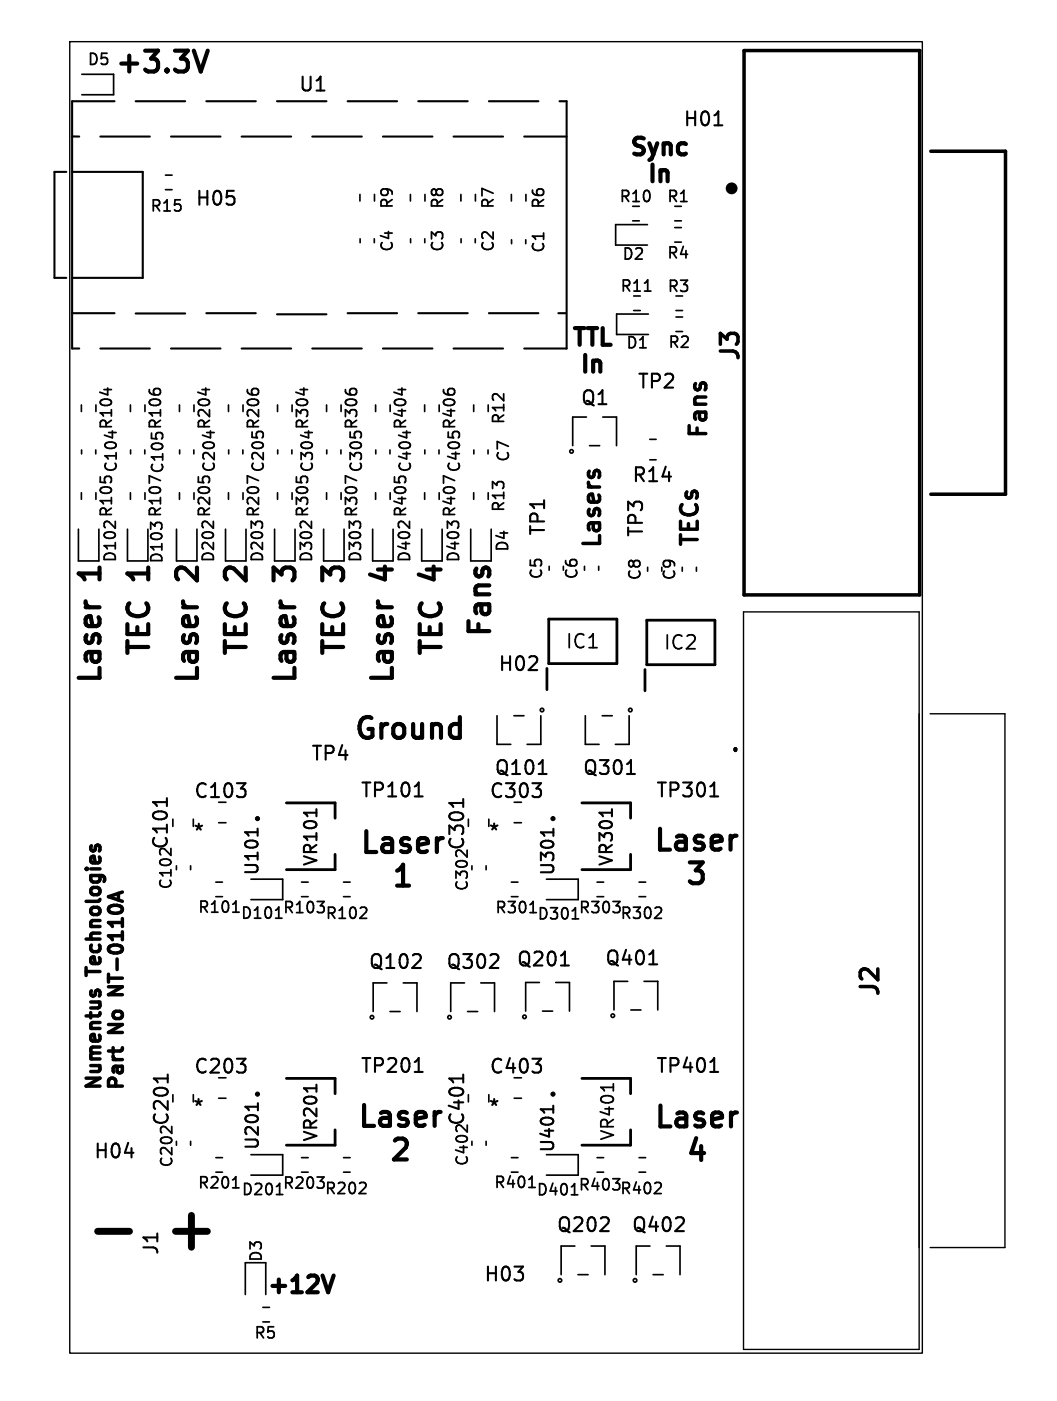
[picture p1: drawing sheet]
<svg xmlns="http://www.w3.org/2000/svg" width="76mm" height="101mm" viewBox="0 0 76 101" stroke-linecap="round" stroke-linejoin="round" font-family="sans-serif">
<defs><g id="words">
<text font-size="4.2" x="11.5" y="90.6">+</text>
<g font-size="2.1">
<text x="8.2" y="5.3">+3.3V</text>
<text x="7.4" y="41.6" transform="rotate(-90 7.4 41.6)">1</text>
<text x="10.9" y="41.6" transform="rotate(-90 10.9 41.6)">1</text>
<text x="14.4" y="41.6" transform="rotate(-90 14.4 41.6)">2</text>
<text x="17.9" y="41.6" transform="rotate(-90 17.9 41.6)">2</text>
<text x="21.4" y="41.6" transform="rotate(-90 21.4 41.6)">3</text>
<text x="24.9" y="41.6" transform="rotate(-90 24.9 41.6)">3</text>
<text x="28.4" y="41.6" transform="rotate(-90 28.4 41.6)">4</text>
<text x="31.9" y="41.6" transform="rotate(-90 31.9 41.6)">4</text>
<text x="10.9" y="47.4" transform="rotate(-90 10.9 47.4)">TEC</text>
<text x="17.9" y="47.4" transform="rotate(-90 17.9 47.4)">TEC</text>
<text x="24.9" y="47.4" transform="rotate(-90 24.9 47.4)">TEC</text>
<text x="31.9" y="47.4" transform="rotate(-90 31.9 47.4)">TEC</text>
<text x="35.4" y="46" transform="rotate(-90 35.4 46)">Fans</text>
<text x="7.4" y="49.4" transform="rotate(-90 7.4 49.4)">Laser</text>
<text x="14.4" y="49.4" transform="rotate(-90 14.4 49.4)">Laser</text>
<text x="21.4" y="49.4" transform="rotate(-90 21.4 49.4)">Laser</text>
<text x="25.3" y="53.3">Ground</text>
<text x="28.4" y="49.4" transform="rotate(-90 28.4 49.4)">Laser</text>
<text x="25.7" y="61.5">Laser</text>
<text x="28" y="63.9">1</text>
<text x="46.8" y="61.3">Laser</text>
<text x="49.1" y="63.7">3</text>
<text x="25.5" y="81.2">Laser</text>
<text x="27.8" y="83.6">2</text>
<text x="46.8" y="81.2">Laser</text>
<text x="49.1" y="83.6">4</text>
</g>
<g font-size="1.8">
<text x="53.5" y="26.2" transform="rotate(-90 53.5 26.2)">J3</text>
<text x="63.6" y="71.9" transform="rotate(-90 63.6 71.9)">J2</text>
</g>
<g font-size="1.7">
<text x="45.1" y="11.3">Sync</text>
<text x="46.3" y="13.2">In</text>
<text x="40.9" y="25">TTL</text>
<text x="41.5" y="26.9">In</text>
<text x="50.9" y="31.7" transform="rotate(-90 50.9 31.7)">Fans</text>
<text x="43.3" y="39.6" transform="rotate(-90 43.3 39.6)">Lasers</text>
<text x="50.3" y="39.5" transform="rotate(-90 50.3 39.5)">TECs</text>
<text x="19.1" y="93.1">+12V</text>
</g>
<g font-size="1.4">
<text x="21.4" y="6.8">U1</text>
<text x="49.1" y="9.3">H01</text>
<text x="14" y="15">H05</text>
<text x="41.7" y="29.3">Q1</text>
<text x="45.8" y="28.1">TP2</text>
<text x="45.4" y="34.9">R14</text>
<text x="39.4" y="38.6" transform="rotate(-90 39.4 38.6)">TP1</text>
<text x="46.4" y="38.7" transform="rotate(-90 46.4 38.7)">TP3</text>
<text x="40.6" y="46.8">IC1</text>
<text x="47.7" y="46.9">IC2</text>
<text x="35.7" y="48.5">H02</text>
<text x="13.9" y="57.6">C103</text>
<text x="22.3" y="54.9">TP4</text>
<text x="25.8" y="57.5">TP101</text>
<text x="35.1" y="57.6">C303</text>
<text x="35.5" y="55.9">Q101</text>
<text x="41.8" y="55.9">Q301</text>
<text x="47.1" y="57.5">TP301</text>
<text x="12.3" y="61.2" transform="rotate(-90 12.3 61.2)">C101</text>
<text x="13.8" y="60.5">*</text>
<text x="33.6" y="61.2" transform="rotate(-90 33.6 61.2)">C301</text>
<text x="35" y="60.5">*</text>
<text x="7.3" y="69.9" transform="rotate(-90 7.3 69.9)">Technologies</text>
<text x="8.9" y="70.8" transform="rotate(-90 8.9 70.8)">NT-0110A</text>
<text x="26.4" y="69.9">Q102</text>
<text x="32" y="69.9">Q302</text>
<text x="37.1" y="69.7">Q201</text>
<text x="43.4" y="69.6">Q401</text>
<text x="8.9" y="74.1" transform="rotate(-90 8.9 74.1)">No</text>
<text x="13.9" y="77.4">C203</text>
<text x="25.8" y="77.3">TP201</text>
<text x="35.1" y="77.4">C403</text>
<text x="47.1" y="77.3">TP401</text>
<text x="6.7" y="83.5">H04</text>
<text x="7.3" y="78.5" transform="rotate(-90 7.3 78.5)">Numentus</text>
<text x="8.9" y="78.5" transform="rotate(-90 8.9 78.5)">Part</text>
<text x="12.3" y="81.1" transform="rotate(-90 12.3 81.1)">C201</text>
<text x="13.8" y="80.3">*</text>
<text x="33.6" y="81.1" transform="rotate(-90 33.6 81.1)">C401</text>
<text x="35" y="80.3">*</text>
<text x="39.9" y="88.8">Q202</text>
<text x="45.3" y="88.8">Q402</text>
<text x="11.6" y="90.3" transform="rotate(-90 11.6 90.3)">J1</text>
<text x="34.7" y="92.3">H03</text>
</g>
<g font-size="1.3">
<text x="18.8" y="63.1" transform="rotate(-90 18.8 63.1)">U101</text>
<text x="23" y="62.4" transform="rotate(-90 23 62.4)">VR101</text>
<text x="40.1" y="63.1" transform="rotate(-90 40.1 63.1)">U301</text>
<text x="44.3" y="62.4" transform="rotate(-90 44.3 62.4)">VR301</text>
<text x="18.8" y="82.8" transform="rotate(-90 18.8 82.8)">U201</text>
<text x="23" y="82.2" transform="rotate(-90 23 82.2)">VR201</text>
<text x="40.1" y="83" transform="rotate(-90 40.1 83)">U401</text>
<text x="44.3" y="82.1" transform="rotate(-90 44.3 82.1)">VR401</text>
</g>
<g font-size="1.1">
<text x="6.2" y="4.9">D5</text>
<text x="10.7" y="15.4">R15</text>
<text x="28.4" y="15.1" transform="rotate(-90 28.4 15.1)">R9</text>
<text x="32.1" y="15.1" transform="rotate(-90 32.1 15.1)">R8</text>
<text x="35.7" y="15.1" transform="rotate(-90 35.7 15.1)">R7</text>
<text x="39.3" y="15.1" transform="rotate(-90 39.3 15.1)">R6</text>
<text x="44.5" y="14.7">R10</text>
<text x="47.9" y="14.7">R1</text>
<text x="28.4" y="18.2" transform="rotate(-90 28.4 18.2)">C4</text>
<text x="32.1" y="18.2" transform="rotate(-90 32.1 18.2)">C3</text>
<text x="35.7" y="18.2" transform="rotate(-90 35.7 18.2)">C2</text>
<text x="39.3" y="18.3" transform="rotate(-90 39.3 18.3)">C1</text>
<text x="44.5" y="21.2">R11</text>
<text x="44.7" y="18.9">D2</text>
<text x="47.9" y="18.8">R4</text>
<text x="47.9" y="21.2">R3</text>
<text x="44.9" y="25.2">D1</text>
<text x="48" y="25.2">R2</text>
<text x="8.2" y="31" transform="rotate(-90 8.2 31)">R104</text>
<text x="8.6" y="34.1" transform="rotate(-90 8.6 34.1)">C104</text>
<text x="15.3" y="31" transform="rotate(-90 15.3 31)">R204</text>
<text x="15.6" y="34.1" transform="rotate(-90 15.6 34.1)">C204</text>
<text x="18.8" y="31" transform="rotate(-90 18.8 31)">R206</text>
<text x="19.2" y="34.1" transform="rotate(-90 19.2 34.1)">C205</text>
<text x="22.3" y="31" transform="rotate(-90 22.3 31)">R304</text>
<text x="22.7" y="34.1" transform="rotate(-90 22.7 34.1)">C304</text>
<text x="25.9" y="31" transform="rotate(-90 25.9 31)">R306</text>
<text x="26.2" y="34.1" transform="rotate(-90 26.2 34.1)">C305</text>
<text x="29.4" y="31" transform="rotate(-90 29.4 31)">R404</text>
<text x="29.7" y="34.1" transform="rotate(-90 29.7 34.1)">C404</text>
<text x="32.9" y="31" transform="rotate(-90 32.9 31)">R406</text>
<text x="33.3" y="34.1" transform="rotate(-90 33.3 34.1)">C405</text>
<text x="36.4" y="30.6" transform="rotate(-90 36.4 30.6)">R12</text>
<text x="36.8" y="33.3" transform="rotate(-90 36.8 33.3)">C7</text>
<text x="8.2" y="37.3" transform="rotate(-90 8.2 37.3)">R105</text>
<text x="8.5" y="40.5" transform="rotate(-90 8.5 40.5)">D102</text>
<text x="11.9" y="40.6" transform="rotate(-90 11.9 40.6)">D103 R107 C105 R106</text>
<text x="15.3" y="37.3" transform="rotate(-90 15.3 37.3)">R205</text>
<text x="15.6" y="40.5" transform="rotate(-90 15.6 40.5)">D202</text>
<text x="18.8" y="37.3" transform="rotate(-90 18.8 37.3)">R207</text>
<text x="19.1" y="40.5" transform="rotate(-90 19.1 40.5)">D203</text>
<text x="22.3" y="37.3" transform="rotate(-90 22.3 37.3)">R305</text>
<text x="22.6" y="40.5" transform="rotate(-90 22.6 40.5)">D302</text>
<text x="25.9" y="37.3" transform="rotate(-90 25.9 37.3)">R307</text>
<text x="26.1" y="40.5" transform="rotate(-90 26.1 40.5)">D303</text>
<text x="29.4" y="37.3" transform="rotate(-90 29.4 37.3)">R405</text>
<text x="29.7" y="40.5" transform="rotate(-90 29.7 40.5)">D402</text>
<text x="32.9" y="37.3" transform="rotate(-90 32.9 37.3)">R407</text>
<text x="33.2" y="40.5" transform="rotate(-90 33.2 40.5)">D403</text>
<text x="36.4" y="36.9" transform="rotate(-90 36.4 36.9)">R13</text>
<text x="36.7" y="39.8" transform="rotate(-90 36.7 39.8)">D4</text>
<text x="39.2" y="41.8" transform="rotate(-90 39.2 41.8)">C5</text>
<text x="41.7" y="41.8" transform="rotate(-90 41.7 41.8)">C6</text>
<text x="46.2" y="41.8" transform="rotate(-90 46.2 41.8)">C8</text>
<text x="48.7" y="41.8" transform="rotate(-90 48.7 41.8)">C9</text>
<text x="12.5" y="64" transform="rotate(-90 12.5 64)">C102</text>
<text x="14.2" y="65.8">R101</text>
<text x="20.3" y="65.8">R103</text>
<text x="33.8" y="64.2" transform="rotate(-90 33.8 64.2)">C302</text>
<text x="35.5" y="65.8">R301</text>
<text x="41.5" y="65.8">R303</text>
<text x="17.2" y="66.2">D101</text>
<text x="23.3" y="66.3">R102</text>
<text x="38.6" y="66.3">D301</text>
<text x="44.5" y="66.3">R302</text>
<text x="33.8" y="83.9" transform="rotate(-90 33.8 83.9)">C402</text>
<text x="12.6" y="84" transform="rotate(-90 12.6 84)">C202</text>
<text x="14.1" y="85.6">R201</text>
<text x="17.3" y="86.1">D201</text>
<text x="20.3" y="85.7">R203</text>
<text x="23.3" y="86">R202</text>
<text x="35.4" y="85.6">R401</text>
<text x="38.5" y="86.1">D401</text>
<text x="41.5" y="85.8">R403 R402</text>
<text x="19" y="90.8" transform="rotate(-90 19 90.8)">D3</text>
<text x="18.2" y="96.4">R5</text>
</g>
</g></defs>
<g fill="none" stroke="#000" stroke-width=".3">
<path d="M13.9 3.6l.5 1.5 .5-1.5M6.2 43.2v.3M13.2 43.2v.3M20.2 43.2v.3M27.2 43.2l.1 .3M32.6 52.1h.5M33.1 51.6v1.5M33.1 53l-.5 .1M31.7 80h-.3M31.8 60.3h-.2M53 60.1l-.3 .1M53 80l-.3 .1"/>
<path d="M24 91.7l-.4 1.2"/>
</g>
<path d="M53.5 3.6h12.6v39.2h-12.6zM66.9 10.9h5.4v24.6h-5.4M6.6 71.2l-.1 .1M6.9 71.3l.1-.1 .2 .1M8.1 75.3v.4M8.8 75.3v.1M8.8 71l-1 .5h1" fill="none" stroke="#000" stroke-width=".25"/>
<g fill="none" stroke="#000" stroke-width=".15">
<path d="M4.8 12.4h-.9v7.6h.9M5.2 12.4h5.1v7.6h-5.1M5.2 9.8h.5M7.2 9.8h3.6M8.2 7.3h-3v17.8h.5M9.8 7.3h3.5M12.3 9.8h3.6M14.8 7.3h3.6M17.4 9.8h3.5M19.9 7.3h3.6M22.5 9.8h3.5M25 7.3h3.6"/>
<path d="M27.5 9.8h3.6M30.1 7.3h3.5M32.6 9.8h3.6M35.2 7.3h3.5M37.7 9.8h3M40.2 7.3h.5v17.8h-3M51.4 9h.5M5.2 22.5h3M7.2 25.1h3.6M9.8 22.5h3.5M12.3 25.1h3.6M14.8 22.5h3.6"/>
<path d="M17.4 25.1h3.5M19.9 22.6h3.6M22.5 25.1h3.5M25 22.5h3.6M27.5 25.1h3.6M30.1 22.5h3.5M32.6 25.1h3.6M35.2 22.5h3.5M40.2 22.5h.5M12 57.4v.6M17 56.3h.7l-.4 .4M17.6 56.8v.4"/>
<path d="M18.5 59.8h-.9l.2 .1M18.5 59.6v.5M22.8 58.2v.5M29.8 57.3h.6M33.3 57.5v.5M38.7 55.7h.6M38.9 56.8v.4M38.9 56.3l-.3 .4M39.8 59.6v.5M39.8 59.8h-.9l.1 .1M44 58.2v.5M45.1 55.7h.6"/>
<path d="M51.1 57.3h.5M12.1 77.3v.5M17 76.1h.7l-.4 .4M17.6 76.6v.4M18.5 79.3v.5M18.5 79.6h-.9l.2 .1M22.8 78v.5M29.6 69.6h.7M29.8 77.1h.6M30.2 68.7v.3M33.3 77.3v.5M35.2 69.6h.6"/>
<path d="M35.8 68.7v.3M38.3 76.1h.6l-.3 .4M38.9 76.6v.4M39.8 79.5v.5M39.8 79.8h-.9h.1M40.3 69.4h.6M46.7 69.3h.6M51.1 77.1h.5M43.2 88.5h.6M43.7 87.6v.3M48.6 88.5h.6M49.1 87.6v.3"/>
</g>
<g fill="none" stroke="#000" stroke-width=".13">
<path d="M7.7 27.9v.5M8.1 31v.5M8.3 37.5v.5l-.5-.5M11.1 28h.4M14.8 27.9v.5M15.1 31v.5M15.3 37.5v.5l-.4-.5M18.2 28h.3M18.4 37.8l-.3-.3v.5M18.6 34.6l-.8-.4v.5M21.8 27.9v.5M22.2 31v.5"/>
<path d="M22.4 37.5v.5l-.5-.5M25.2 28h.4M25.4 37.8l-.3-.3v.5M25.6 34.6l-.8-.4v.5M28.9 27.9v.5M29.2 31v.5M29.4 37.5v.5l-.4-.5M32.3 28h.3M32.5 37.8l-.3-.3v.5M32.7 34.6l-.8-.4v.5M46.3 20.9h.5M16.7 65.6h.5"/>
<path d="M19.8 66h.5M22.8 64.8h.5l-.3 .3M26.3 65.3l.1 .1-.1 .2-.4 .4h.5M38.1 65.6h.5M41.1 66.1h.5M44.1 64.8h.5l-.3 .3M44.1 77.9v.5M47.5 65.3l.1 .1-.1 .2-.4 .4h.5M12.3 81v.5l-.4-.5M16.7 85.4h.5M19.9 85.9h.4M22.8 84.6h.5l-.3 .3"/>
<path d="M26.2 85.1l.1 .1v.2l-.5 .4h.5M38 85.4h.5M41.1 85.9h.4M47.5 85.1v.1v.2l-.4 .4h.4"/>
</g>
<path d="M7 88.5h2.3" fill="none" stroke="#000" stroke-width=".5"/>
<circle cx="52.6" cy="13.5" r=".23" fill="none" stroke="#000" stroke-width=".4"/>
<g fill="none" stroke="#000" stroke-width=".12">
<path d="M5.9 5.3h2.3v1.5h-2.3M11.9 13.6h.5M11.9 12.6h.5M25.9 14v.5M25.9 17.2v.3M26.9 17.2v.3M26.9 14v.5M29.5 14v.5M29.5 17.2v.3M30.5 17.2v.3M30.6 14v.5M33.1 14v.5"/>
<path d="M33.2 17.2v.3M34.2 17.2v.3M34.2 14v.5M36.8 14v.5M36.8 17.2v.3M37.8 17.2v.3M37.8 14v.5M45.5 15.9h.5M46.6 16.2h-2.3v1.4h2.3M48.5 15.9h.5M48.5 17.4h.5M48.5 16.4h.5"/>
<path d="M5.6 38v2.3M5.9 29.1v.5M5.9 35.4v.5M5.9 32.4v.2M6.9 32.4v.2M6.9 29.1v.5M6.9 35.4v.5M7.1 38v2.3M9.2 38v2.3M9.4 29.1v.5M9.4 35.4v.5M9.4 32.4v.2"/>
<path d="M10.4 32.4v.2M10.4 29.1v.5M10.4 35.4v.5M10.6 38v2.3M12.7 38v2.3M12.9 29.1v.5M12.9 35.4v.5M12.9 32.4v.2M13.9 32.4v.2M13.9 29.1v.5M13.9 35.4v.5M14.2 38v2.3"/>
<path d="M16.2 38v2.3M16.4 29.1v.5M16.4 35.4v.5M16.4 32.4v.2M17.5 32.4v.2M17.5 29.1v.5M17.5 35.4v.5M17.7 38v2.3M19.7 38v2.3M20 29.1v.5M20 35.4v.5M20 32.4v.2"/>
<path d="M21 32.4v.2M21 29.1v.5M21 35.4v.5M21.2 38v2.3M23.3 38v2.3M23.5 29.1v.5M23.5 35.4v.5M23.5 32.4v.2M24.5 32.4v.2M24.5 29.1v.5M24.5 35.4v.5M24.7 38v2.3"/>
<path d="M26.8 38v2.3M27 29.1v.5M27 35.4v.5M27 32.4v.2M28 32.4v.2M28.1 29.1v.5M28.1 35.4v.5M28.3 38v2.3M30.3 38v2.3M30.5 29.1v.5M30.5 35.4v.5M30.5 32.4v.2"/>
<path d="M31.6 32.4v.2M31.6 29.1v.5M31.6 35.4v.5M31.8 38v2.3M33.8 38v2.3h1.5v-2.3M34.1 29.1v.5M34.1 35.4v.5M34.1 32.4v.2M35.1 32.4v.2M35.1 29.1v.5M35.1 35.4v.5M42.2 30h-1v2"/>
<path d="M42.4 32h.7M43.3 30h1v2M45.6 22.3h.4M46.6 22.6h-2.3v1.5h2.3M46.7 31.6h.5M46.7 33.1h.5M48.6 22.3h.5M48.6 23.8h.5M48.6 22.8h.5M13.9 58.9v.5M15.7 59.2h.5M35.2 58.9v.5"/>
<path d="M35.7 51.5v2h1M37 51.5h.7M37 59.2h.5M38.9 51.5v2h-1M42.1 51.5v2h1M43.1 40.7v.3M43.3 51.5h.7M45.2 51.5v2h-.9M50.1 40.8v.3M13.7 62.3v.2M13.9 78.7v.5M15.5 63.4h.5"/>
<path d="M15.5 64.5h.5M15.7 79h.5M18 63.2h2.3v1.5h-2.3M21.7 63.4h.5M21.7 64.5h.5M24.7 63.4h.5M24.7 64.5h.5M27.8 70.7h-1v2M28 72.7h.8M29 70.7h1v2M33.4 70.7h-1v2M33.6 72.7h.7"/>
<path d="M34.6 70.7h1v2M35 62.3v.2M35.2 78.7v.5M36.8 63.4h.4M36.8 64.5h.4M37 79h.5M38.8 70.6h-1v2.1M39 72.7h.7M39.3 63.2h2.3v1.5h-2.3M40 70.6h1v2.1M42.9 63.4h.5M42.9 64.5h.5"/>
<path d="M45.1 70.6h-.9v2M45.4 72.6h.7M46 63.4h.4M46 64.5h.4M46.3 70.6h1v2M13.7 82.1v.2M15.5 83.2h.5M15.5 84.3h.5M17.6 93.1v-2.3h1.5v2.3M18 83h2.3v1.5h-2.3M18.9 95h.5M18.9 94h.5"/>
<path d="M21.7 83.2h.5M21.7 84.3h.5M24.7 83.2h.5M24.7 84.3h.5M35 82.1v.2M36.8 83.2h.4M36.8 84.3h.4M39.3 83h2.3v1.5h-2.3M41.3 89.6h-.9v2.1M41.6 91.7h.7M42.5 89.6h1v2.1M42.9 83.2h.5"/>
<path d="M42.9 84.3h.5M46 83.2h.4M46 84.3h.4M46.7 89.6h-.9v2.1M47 91.7h.7M47.9 89.6h1v2.1"/>
<circle cx="41.1" cy="32.5" r=".13"/>
<circle cx="39" cy="51.1" r=".13"/>
<circle cx="45.3" cy="51.1" r=".13"/>
<circle cx="26.7" cy="73.1" r=".13"/>
<circle cx="32.3" cy="73.1" r=".13"/>
<circle cx="37.7" cy="73.1" r=".13"/>
<circle cx="44.1" cy="73" r=".13"/>
<circle cx="40.3" cy="92.1" r=".13"/>
<circle cx="45.7" cy="92.1" r=".13"/>
</g>
<g fill="none" stroke="#000" stroke-width=".2">
<path d="M20.6 57.7h3.5v1.1M39.3 48.1v1.5M39.5 44.5h4.9v3.2h-4.9zM41.8 57.7h3.5v1.1M46.4 48.1v1.6M46.5 44.6h4.9v3.2h-4.9zM20.6 77.5h3.5v1.1M24.1 61.4v1.1h-3.5M41.8 77.5h3.5v1.1M45.3 61.4v1.1h-3.5M24.1 81.2v1.1h-3.5M45.3 81.2v1.1h-3.5"/>
<circle cx="52.9" cy="53.9" r=".05"/>
</g>
<g fill="#000" stroke="#000" stroke-width=".07">
<circle cx="18.5" cy="58.9" r=".15"/>
<circle cx="39.8" cy="58.9" r=".15"/>
<circle cx="52.9" cy="53.9" r=".1"/>
<circle cx="52.9" cy="53.8" r=".1"/>
<circle cx="18.5" cy="78.7" r=".15"/>
<circle cx="39.8" cy="78.7" r=".15"/>
</g>
<path d="M5 3h61.3v94.3h-61.3zM53.5 44h12.6v53h-12.6zM66.9 51.3h5.4v38.4h-5.4" fill="none" stroke="#000" stroke-width=".1"/>
<use href="#words"/>
</svg>
